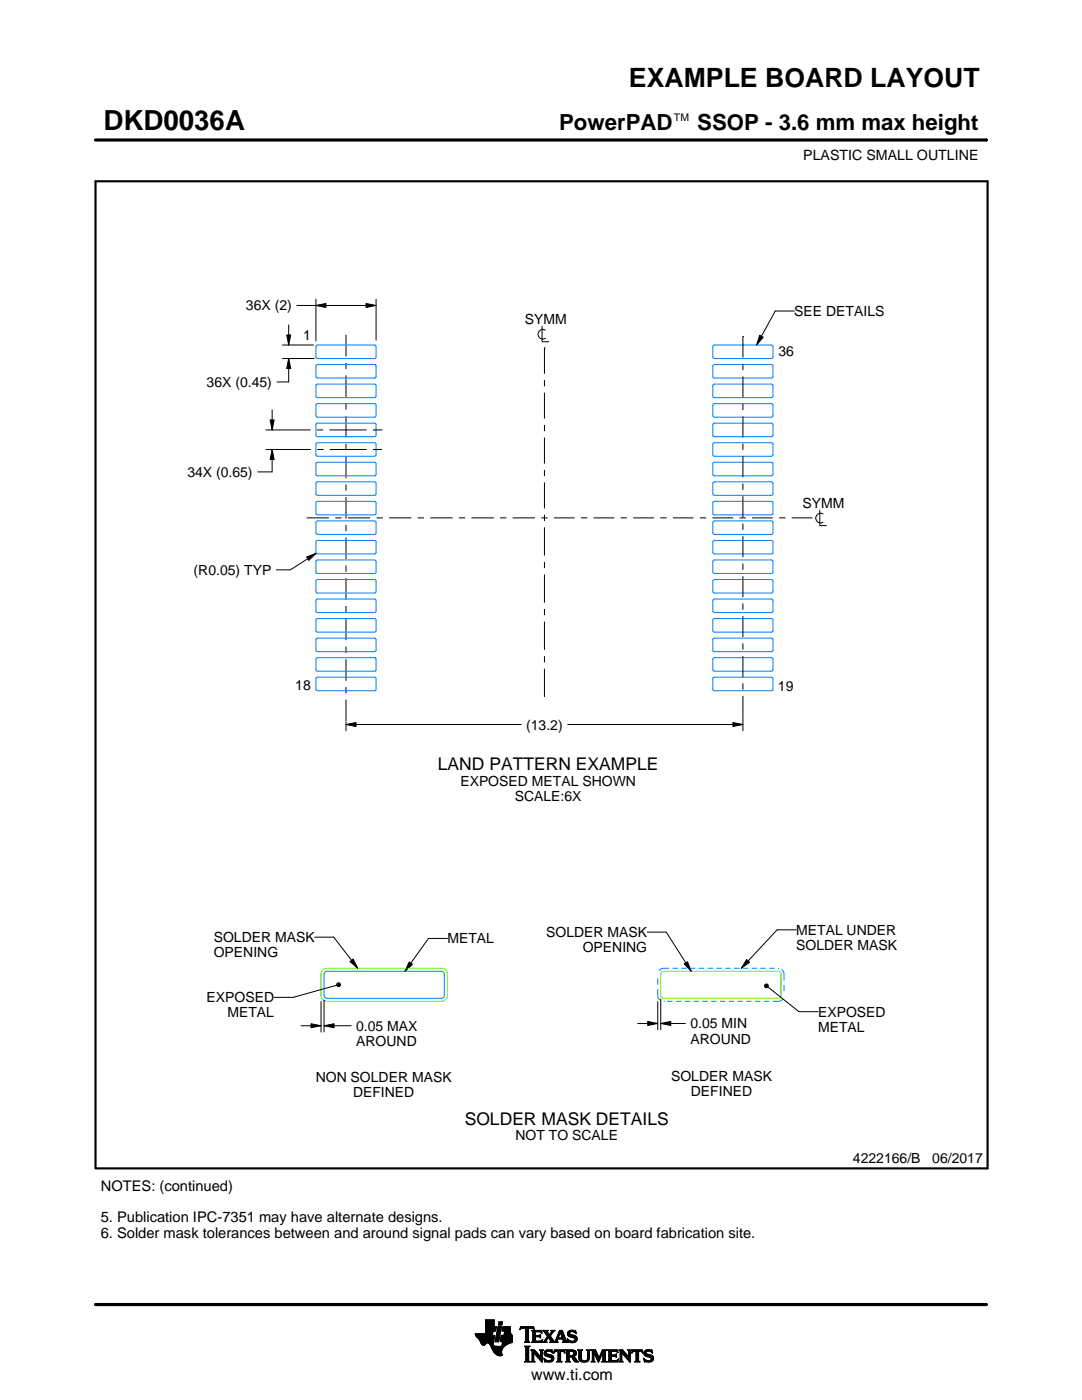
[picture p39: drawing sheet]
<svg xmlns="http://www.w3.org/2000/svg" width="216mm" height="279mm" viewBox="0 0 216 279" stroke-linecap="round" stroke-linejoin="round" font-family="sans-serif">
<defs><g id="words">
<text font-size="5.5" x="20.6" y="26">DKD0036A</text>
<text font-size="5.3" x="125.5" y="17.4">EXAMPLE BOARD LAYOUT</text>
<g font-size="4.4">
<text x="111.6" y="26">PowerPAD</text>
<text x="139.1" y="26">SSOP - 3.6 mm max height</text>
</g>
<g font-size="3.5">
<text x="87.4" y="153.7">LAND PATTERN EXAMPLE</text>
<text x="92.7" y="224.4">SOLDER MASK DETAILS</text>
</g>
<text font-size="3.2" x="106" y="275.3">www.ti.com</text>
<g font-size="2.9">
<text x="20.1" y="237.6">NOTES: (continued)</text>
<text x="20.1" y="243.9">5. Publication IPC-7351 may have alternate designs.</text>
<text x="20.1" y="247.1">6. Solder mask tolerances between and around signal pads can vary based on board fabrication site.</text>
</g>
<g font-size="2.8">
<text x="160.3" y="32">PLASTIC SMALL OUTLINE</text>
<text x="49.1" y="62">36X (2)</text>
<text x="104.7" y="64.7">SYMM</text>
<text x="158.5" y="63.1">SEE DETAILS</text>
<text x="60.5" y="67.9">1</text>
<text x="155.3" y="71.1">36</text>
<text x="41.2" y="77.2">36X (0.45)</text>
<text x="37.4" y="95.2">34X (0.65)</text>
<text x="160.1" y="101.4">SYMM</text>
<text x="38.6" y="114.7">(R0.05) TYP</text>
<text x="58.9" y="137.7">18</text>
<text x="155.2" y="137.8">19</text>
<text x="105" y="145.6">(13.2)</text>
<text x="91.9" y="156.8">EXPOSED METAL SHOWN</text>
<text x="102.7" y="159.8">SCALE:6X</text>
<text x="42.6" y="188">SOLDER MASK</text>
<text x="42.6" y="191">OPENING</text>
<text x="89.3" y="188.3">METAL</text>
<text x="109" y="187">SOLDER MASK</text>
<text x="116.3" y="190">OPENING</text>
<text x="158.9" y="186.6">METAL UNDER</text>
<text x="158.9" y="189.6">SOLDER MASK</text>
<text x="41.2" y="200">EXPOSED</text>
<text x="45.4" y="203">METAL</text>
<text x="163.2" y="202.9">EXPOSED</text>
<text x="71.1" y="205.7">0.05 MAX</text>
<text x="71.1" y="208.7">AROUND</text>
<text x="137.8" y="205.3">0.05 MIN</text>
<text x="137.8" y="208.3">AROUND</text>
<text x="163.2" y="205.9">METAL</text>
<text x="133.9" y="215.8">SOLDER MASK</text>
<text x="63" y="216">NON SOLDER MASK</text>
<text x="70.4" y="219">DEFINED</text>
<text x="137.9" y="218.8">DEFINED</text>
<text x="102.9" y="227.6">NOT TO SCALE</text>
<text x="170.2" y="232.2">4222166/B</text>
<text x="186" y="232.2">06/2017</text>
</g>
<text font-size="2.1" x="134.5" y="24.2">TM</text>
</g></defs>
<g fill="none" stroke="#000" stroke-width=".2">
<path d="M19.1 27.9h177.7M196.8 27.7v.5M63 59.7v8.3M75 59.7v8.2M56.4 71.6h6.3M56.4 68.9h6.2M57.2 66.9h.8l-.4 2zM57.6 71.6l.4 2h-.8zM57.6 64.9v4M57.6 71.6v4.6h-2.3M59.2 61h15.8M63 61l2-.4v.8z"/>
<path d="M69 66.8v4.3M69 72.4v1.3M69 74.9v4.3M73 60.6l2 .4-2 .4zM108.2 65.1v3.1h1.3M108.6 69.4h.1M108.6 69.4v5.2M108.6 75.8v1.3M108.6 78.4v5.1M108.8 65.9a.98 .98 0 0 0-1.5 .8 .98 .98 0 0 0 1.5 .8M148.2 67.1h.1M148.2 67.1v4.2"/>
<path d="M148.2 72.6v1.3M148.2 75.1v4.2M151.6 66.9l.7 .4-1.3 1.6zM158.5 62.1h-3.8l-3.7 6.8M53.1 85.8h8.9M53.1 89.7h8.9M53.9 83.8h.8l-.4 2zM54.3 89.7l.4 2h-.8zM54.3 81.8v4M54.3 89.7v4.5h-2.9M54.7 89.7h.1M63.2 85.8h1.3"/>
<path d="M63.3 89.7h1.3M65.7 85.8h7.5M65.8 89.7h7.4M69 80.5v1.2M69 83v4.3M69 88.6v1.2M69 91.1v4.3M69 96.7v1.2M69 99.2v4.3M74.4 89.7h1.8M74.4 85.8h1.9M108.6 84.8v1.3"/>
<path d="M108.6 87.3v5.2M108.6 93.8v1.2M108.6 96.3v5.2M148.2 80.6v1.2M148.2 83.1v4.2M148.2 88.5v1.3M148.2 91.1v4.2M148.2 96.5v1.3M148.2 99v4.2M61.2 111.2l1.9-.8-1.5 1.4zM61.2 103.4h4.4M63.1 110.4l-5.2 3.3h-2.8"/>
<path d="M66.9 103.4h1.3M69 104.8v1.2M69 107.3v4.3M69 112.8v1.3M69 115.4v4.3M69.4 103.4h4.5M75.1 103.4h1.3M77.6 103.4h4.5M83.3 103.4h1.3M85.9 103.4h4.4M91.6 103.4h1.2M94.1 103.4h4.4"/>
<path d="M99.8 103.4h1.2M102.3 103.4h4.5M108 103.4h1.3M108.6 102.7v1.3M108.6 105.2v5.7M108.6 112.1v1.3M108.6 114.6v5.7M110.5 103.4h4.2M115.9 103.4h1.3M118.4 103.4h4.2M123.8 103.4h1.3M126.3 103.4h4.2"/>
<path d="M131.7 103.4h1.3M134.3 103.4h4.1M139.6 103.4h1.3M142.2 103.4h4.1M147.6 103.4h1.2M148.2 104.5v1.2M148.2 107v4.2M148.2 112.5v1.2M148.2 115v4.2M150.1 103.4h4.1M155.5 103.4h1.2M158 103.4h4.1"/>
<path d="M163.6 101.8v3.1h1.3M164.2 102.6a.98 .98 0 0 0-1.5 .8 .98 .98 0 0 0 1.5 .8M69 120.9v1.3M69 123.5v4.3M69 129v1.3M69 131.5v4.4M69 137.1v1.3M69 139.6v4.3M108.6 121.5v1.3M108.6 124.1v5.6M108.6 130.9v1.3M108.6 133.5v5.6"/>
<path d="M148.2 120.4v1.3M148.2 123v4.1M148.2 128.4v1.3M148.2 130.9v4.2M148.2 136.4v1.2M148.2 138.9v4.2M69 144.6l2-.4v.8zM69 144.1v1.7M69 144.6h35M113.3 144.6h34.9M146.2 144.2l2 .4-2 .4zM148.2 143.2v2.6"/>
<path d="M62.8 187h3.8l4.8 6.2M64.1 199.9v6.1M64.7 199.6v6.4M67.2 196.6l-8.7 2.4h-3.8M67.2 196.3l.3-.2 .3 .1 .2 .3-.2 .3-.3 .1-.3-.2zM69.8 191.9l.7-.5 .9 1.8zM81.6 192l.7 .4-1.5 1.4zM89.3 187.3h-3.8l-4.7 6.5M129.1 186h3.8l5 7.8M131.2 199.9v5.6M131.8 199.4v6.1M136.5 192.4l.7-.5 .7 1.9z"/>
<path d="M149 191.5l.6 .5-1.7 1.2zM152.6 196.6l.2-.2h.4l.1 .3-.1 .4h-.4l-.2-.2zM153.3 197l6.1 4.9h3.8M158.9 185.6h-3.8l-7.2 7.6M60.1 204.7h4M62.1 204.3l2 .4-2 .4zM64.7 204.7l2-.4v.8zM64.7 204.7h5.4M127.2 204.3h4M129.2 203.9l2 .4-2 .4zM131.8 204.3l2-.4v.8zM131.8 204.3h5"/>
<path d="M94.8 266.2h3.5M94.8 266.3h3.5M94.9 266.4h3.3M94.9 266.5h3.8l-.2 1.2M94.9 266.5h3.8M95 266.6h3.7M95 266.7h3.7M95.1 266.8h3.6M95.2 266.9h3.4M95.3 267h3.3M95.4 267.1h3.2M95.5 267.2h3.1"/>
<path d="M95.6 267.3h3M95.7 267.4h2.8M95.7 267.5h2.8M95.8 267.6h2.7M95.8 267.7h2.7M95.9 267.8h2.6M95.9 267.9h2.5M95.9 268h2.5M96 268h1.1M96 268.1h1M96.1 268.2h.8M96.1 268.3h.7"/>
<path d="M96.2 268.4h.6M96.3 268.4h.4M96.9 266.1h1.4M96.9 266h1.4M96.9 265.9h1.4M96.9 265.8h1.5M96.9 265.7h1.5M96.9 264.7l2.2 .1-.2 .9h-.5l-.2 .8M96.9 265.6h2M96.9 265.5h2M96.9 265.4h2M96.9 265.3h2.1"/>
<path d="M96.9 265.2h2.1M96.9 265.1h2.1M96.9 265h2.1M96.9 264.9h2.1M96.9 264.8h2.2M96.9 264.6h1.7M96.9 264.5h1.7M96.9 264.4h1.7M96.9 264.3h1.7M96.9 264.2h1.7M96.9 264.1h1.7M96.9 264h1.7"/>
<path d="M96.9 263.9h1.7M96.9 263.8h1.7M96.9 263.7h1.7M96.9 263.6h1.7M96.9 263.5h1.7M96.9 263.4h1.7M97.5 268h.9M97.6 268.1h.8M97.7 268.2h.7M97.7 268.3h.7M97.8 268.4h.6M97.9 268.5h.6"/>
<path d="M97.9 268.6h.7M98 268.7h1.1M98 268.8h2.6M98 268.8h2.5M98.1 268.9h2.3M98.1 269h2.3M98.1 269.1h2.2M98.2 269.2h2.1M98.2 269.2h2M98.2 269.3h2M98.3 269.4h1.9M98.3 269.5h1.8"/>
<path d="M98.4 269.6h1.7M98.4 268v.4l.3 .2 2 .1M98.5 269.7h1.6M98.5 267.7l-.1 .3M98.5 269.8h1.6M98.6 269.9h1.5M98.6 264.8v-1.4h-1.7v2.8h-2.1l.1 .3 .8 .9 .6 1h.4l.5-.4 .4 .1 1 1.8 .8 .6h.8l-.1-1.1 .8-.9M98.6 270h1.5M98.7 270h1.4M98.8 270.1h1.3M98.8 267.7h.7M98.8 267.6h.7"/>
<path d="M98.8 267.5h.7M98.9 270.2h1.2M98.9 267.4h.7M98.9 267.3h.7M98.9 267.2h.7M98.9 267.1h.7M98.9 267h.7M98.9 270.3h1.3M99 266.9h.6M99 266.9h.7M99 266.8h.7M99 266.7h.7"/>
<path d="M99 266.6h.7M99 266.5h.7M99.1 270.4h1.1M99.1 266.4h.7M99.1 266.3h.7M99.1 266.2h.7M99.1 266.1h.7M99.1 266h.7M99.2 265.9h.7M99.2 265.8h.7M99.2 270.4h1M99.2 265.7h.7"/>
<path d="M99.2 265.6h.7M99.2 265.5h.7M99.3 265.4h.6M99.3 265.4h.7M99.3 265.3h.7M99.3 265.2h.7M99.3 265.1h.7M99.3 265h.7M99.4 270.5h.8M99.4 264.9h.7M99.4 264.8h.7M99.4 264.8h.7l-.6 3h-.7z"/>
<path d="M99.4 264.5l.2-.7h.7l-.2 .7h-.7M99.5 264.4h.6M99.5 264.3h.7M99.5 264.2h.7M99.5 264.1h.7M99.5 264h.7M99.5 263.9h.7M99.6 263.8h.7M99.8 270.6h.1M99.8 267.7h2.4M99.8 267.6h2.4M99.8 267.5h2.4"/>
<path d="M99.9 267.4h2.3M99.9 267.3h2.3M99.9 267.2h2.3M99.9 267.1h2.3M99.9 267h2.3M99.9 266.9h2.3M100 266.9h2.2M100 266.8h2.2M100 266.7h2.2M100 266.6h2.2M100 266.5h2.2M100.1 268.6h.7"/>
<path d="M100.2 268.5h.7M100.2 268.4h.8M100.2 268.4h.9M100.2 268.3h1M100.2 268.2h1.2M100.2 265.6h1.6M100.2 268.1h1.4M100.2 265.5h1.6M100.2 268h1.6M100.3 265.4h1.5M100.3 268h1.7M100.3 267.9h1.9"/>
<path d="M100.3 265.3h1.5M100.3 267.8h1.9M100.3 265.2h1.5M100.3 265.1h1.5M100.3 265h1.5M100.4 264.9h1.4M100.4 264.8h1.4M100.6 266.5l.1-.8h-.5l.2-.9h1.4l.1 1.1 .3 .6v1.4l-1.3 .6M100.6 266.4h1.5M100.6 266.3h1.4M100.6 266.2h1.4M100.6 266.1h1.3"/>
<path d="M100.7 266h1.2M100.7 265.9h1.2M100.7 265.8h1.1M100.7 265.7h1.1M102.2 266.5h-2.2l-.2 1.1 .1 .2h.4l-.2 .9M103.7 265.3h.1M103.8 265.2h.2M103.8 265h2.8M103.8 264.9h2.7M103.9 264.8h2.6M104.7 267.8h1M104.7 271.8h1.1"/>
<path d="M104.7 268.7h1M104.8 267.7h.7M104.8 271.7h.8M104.9 265.2h.6M104.9 268.9h.6M104.9 267.6h.6M104.9 267.5l-.2 .3M104.9 267.5h.6M104.9 267.4h.6M104.9 267.3h.6M104.9 267.2h.6M104.9 267.1h.6"/>
<path d="M104.9 267h.6M104.9 266.8h.6M104.9 266.7h.6M104.9 266.6h.6M104.9 266.5h.6M104.9 266.4h.6M104.9 266.3h.6M104.9 266.2h.6M104.9 266.1h.6M104.9 265.9h.6M104.9 265.8h.6M104.9 265.7h.6"/>
<path d="M104.9 265.6h.6M104.9 265.5h.6M104.9 265.4h.6M104.9 265.3h.6M104.9 271.5h.6M104.9 269h.6M104.9 271.4h.6M104.9 271.4v-2.4l-.2-.4h1.1l-.3 .4v2.4M104.9 271.4l-.2 .4h1.1l-.3-.4M104.9 271.3h.6M104.9 271.2h.6M104.9 271.1h.6"/>
<path d="M104.9 271h.6M104.9 270.9h.6M104.9 270.8h.6M104.9 270.6h.6M104.9 270.5h.6M104.9 270.4h.6M104.9 270.3h.6M104.9 270.2h.6M104.9 270.1h.6M104.9 270h.6M104.9 269.9h.6M104.9 269.8h.6"/>
<path d="M104.9 269.6h.6M104.9 269.5h.6M104.9 269.4h.6M104.9 269.3h.6M104.9 269.2h.6M104.9 269.1h.6M105.5 267.5l.2 .3M105.5 267.5v-2.3l.7-.1 .4 .3-.1-.6h-2.6l-.1 .6 .4-.3 .7 .1v2.3M105.7 267.8h-1M105.9 271.8h.8M105.9 269.4h.8M106.1 269.5h.7"/>
<path d="M106.1 267.8h2M106.1 271.7h.5M106.2 269.6h.7M106.2 271.5h.3M106.2 265.6h1.8M106.2 269.8h.8M106.2 271.4h.3M106.2 271.4l-.3 .4h.8l-.2-.4M106.2 271.3h.3M106.2 271.2h.3M106.2 271.1h.3M106.2 271h.3"/>
<path d="M106.2 270.9h.3M106.2 270.8h.3M106.2 270.6h.3M106.2 270.5h.3M106.2 270.4h.3M106.2 270.3h.3M106.2 270.2h.3M106.2 270.1h.3M106.2 270h1M106.2 269.9h.9M106.2 269.8v1.6M106.2 269.8l-.3-.4h.8l1.2 1.4"/>
<path d="M106.3 267.7h1.8M106.3 265.7h1.8M106.3 267.6h.6M106.3 265.8h.6M106.3 267.5l-.2 .3M106.3 267.5h.5M106.3 267.4h.5M106.3 267.3h.5M106.3 267.2h.5M106.3 267.1h.5M106.3 267h.5M106.3 266.8h.5"/>
<path d="M106.3 266.7h1.6M106.3 266.6h1.6M106.3 266.5h.5M106.3 266.4h.5M106.3 266.3h.5M106.3 266.2h.5M106.3 266.1h.5M106.3 265.9h.5M106.4 265.2h.2M106.5 270h.1M106.5 270v1.4M106.5 265.3h.1"/>
<path d="M106.6 270.1h.7M106.7 270.2h.7M106.8 270.3h.7M106.8 265.9l.2-.1h.6l.6 .2-.2-.5h-1.9l.2 .3v1.7M106.8 265.9v.6h.8l.3-.2v.7M106.9 270.4h.7M107 270.5h.7M107.1 270.6h.7M107.2 270.8h1M107.3 270.9h.9M107.4 271h.8M107.5 271.1h.7"/>
<path d="M107.6 271.2h.6M107.6 266.5h.3M107.7 271.3h.5M107.7 269.4h.7M107.7 266.8h.2M107.7 267.6h.5M107.8 266.4h.1M107.8 271.4h.4M107.8 267h.1M107.8 265.8h.3M107.8 269.5h.5M107.9 271.5h.3"/>
<path d="M107.9 269.6h.3M107.9 267l-.3-.2h-.8l.1 .8h.9l.5-.2M107.9 269.8h.3M107.9 270.6h.3M107.9 270.5h.3M107.9 270.4h.3M107.9 270.3h.3M107.9 270.2h.3M107.9 270.1h.3M107.9 270h.3M107.9 269.9h.3M107.9 269.8v1"/>
<path d="M107.9 269.8l-.2-.4h.7l-.2 .4M108 271.7h.2M108 265.9h.1M108 267.5h.2M108.1 271.8h.1M108.1 266.1h.1M108.2 267.4h.1M108.2 269.8v2.1l-1.7-1.9M108.2 267.8h.9M108.3 267.4l-.2 .5-2-.1M108.3 265.6h1M108.5 267.7h.5"/>
<path d="M108.5 271.1l.8 .4h.5l.2-.2-.1-.3-1-.4-.3-.3 .1-.7 .8-.2 .5 .1 .2-.1 .1 .6-.9-.3-.3 .1-.1 .3 1.3 .4 .2 .6M108.5 271.1h.1M108.5 265.7h.7M108.5 271.2h.2M108.6 271.3h.2M108.6 270.1h.4M108.6 270h.4M108.6 270.2h.6M108.6 267.6h.4M108.6 271.4h.4M108.6 269.9h.4M108.6 270.3h1"/>
<path d="M108.6 265.8h.7M108.6 271.5h.8M108.6 269.8h.5M108.7 271.7h1.5M108.7 270.4h1.3M108.7 267.5h.3M108.7 271.8h.1M108.7 265.9h.6M108.7 269.6h1.5M108.8 267.4h.3M108.8 270.5h1.5M108.8 266.1h.6"/>
<path d="M108.8 269.5h1.4M108.8 267.3h.4M108.9 266.2h.6M108.9 267.2h.4M108.9 266.3h.6M108.9 270.6h1.5M109 267.1h.3M109 266.4h1M109.1 271.8h.9M109.1 269.4h.7M109.1 267h.9M109.1 266.5h.8"/>
<path d="M109.1 267.8h-.9M109.2 266.8h.8M109.2 266.6h.6M109.2 266.7h.7M109.2 266.7l-.6 .9-.4 .2M109.3 270.8h1.1M109.5 267.1h.6M109.6 267.2h.6M109.7 271.5h.7M109.7 267.3h.6M109.7 267.8l.2-.1-.5-.8-.4 .8 .1 .1M109.7 267.8h1.6"/>
<path d="M109.7 266.3h.4M109.7 267.4h.6M109.8 270.9h.7M109.8 266.2h.3M109.8 266.6l.9 1.2 1-2.3h.5l.8 2.1 .3 .2M109.8 267.5h.6M109.9 266.1h.3M109.9 269.8h.4M109.9 267.6h.6M109.9 267.7h.7M109.9 271.4h.5M109.9 265.9h.4"/>
<path d="M110 271h.5M110 265.6h.7M110 265.9l-.4 .5-.4-.6 .2-.3h-1.1l.9 1.2M110 265.9l.1-.2-.2-.2h.8l-.9 1.1M110 271.3h.5M110 265.8h.4M110 271.1h.5M110 271.2h.5M110.1 269.4h.1M110.1 265.7h.4M110.1 269.9h.2M110.2 270h.1"/>
<path d="M110.5 270h.1M110.5 269.9h.2M110.5 271.1l-.3 .6-.7 .2-.6-.2-.2 .1-.2-.7M110.5 269.8h.3M110.6 269.6h2.1M110.6 269.5h2M110.6 269.4h2M110.7 267.7h.5M110.8 267.6h.4M110.9 267.5h.3M110.9 267.4h.3M111 267.3h.3"/>
<path d="M111 267.2h1.8M111 267.1h1.8M111.1 267h.3M111.1 271.8h1M111.1 266.8h.4M111.2 266.7h.3M111.2 267.5l.1-.2h1l.1 .2M111.2 267.5v.3h.1M111.2 266.6h.3M111.3 266.5h.3M111.3 271.7h.6M111.3 266.4h.3"/>
<path d="M111.3 271.5h.6M111.3 267.8h-1.6M111.3 269.8h.6M111.4 266.3h.3M111.4 271.4h.5M111.4 271.4l-.1-1.7h-.4l-.4 .4 .2-.7h1.9l.1 .7-.4-.4h-.4v1.7M111.4 270.5h.5M111.4 270.4h.5M111.4 270.3h.5M111.4 270.2h.5M111.4 270.1h.5M111.4 270h.5"/>
<path d="M111.4 269.9h.5M111.4 271.4l-.3 .4h1l-.2-.4M111.4 271.3h.5M111.4 271.2h.5M111.4 271.1h.5M111.4 271h.5M111.4 270.9h.5M111.4 270.8h.5M111.4 270.6h.5M111.4 266.2h.3M111.4 266.1h.4M111.5 265.9h.9"/>
<path d="M111.5 265.8h.8M111.6 265.7h.7M111.6 265.6h.6M111.8 265.9l.4 1.1h-.8zM111.9 266.1h.5M111.9 266.2h.5M111.9 266.3h.6M112 266.4h.5M112 266.5h.6M112.1 266.6h.5M112.1 266.7h.6M112.1 266.8h.6"/>
<path d="M112.2 267h.5M112.2 267.8h1.1M112.3 267.3h.6M112.3 267.4h.6M112.4 267.5h.6M112.4 267.5v.3h-.2M112.4 269.8h.3M112.4 267.6h.6M112.4 267.7h.7M112.6 269.9h.1M112.6 270h.2M112.8 271.8h1"/>
<path d="M112.8 269.4h1.6M113 269.5h1.7M113 271.7h.7M113 269.6h1.9M113 271.5h.6M113 269.8h.6M113 271.4h.6M113 271.4l-.2 .4h1l-.2-.4M113 271.3h.6M113 271.2h.6M113 271.1h.6M113 271h.6"/>
<path d="M113 270.9h.6M113 270.8h1.5M113 270.6h1.6M113 270.5h1.8M113 270.4h.6M113 270.3h.6M113 270.2h.6M113 270.1h.6M113 270h.6M113 269.9h.6M113 269.8v1.6M113 269.8l-.2-.4h1.5l.5 .2 .2 .3v.4l-.2 .3-.4 .1"/>
<path d="M113.2 267.3h.2M113.2 267.4h.3M113.2 266.2h.5M113.2 266.3h.6M113.2 266.1h.5M113.3 267.5h.3M113.3 267.8h-1.1M113.3 266.4h.9M113.3 265.9h.4M113.3 267.6h.6M113.3 266.5h1.3M113.3 267.7h1.6"/>
<path d="M113.3 265.8h.5M113.3 267.8h.2M113.4 266.6h1.5M113.4 265.7h1.5M113.4 265.7l.5-.2 .7 .1 .2-.1 .1 .7-.7-.4h-.4l-.1 .3 .1 .2 .9 .2 .4 .3 .1 .5-.3 .5-.6 .2-.7-.2-.2 .1-.2-.7 .9 .5 .4-.1 .2-.3-.1-.3-1.2-.4-.2-.5zM113.5 266.7h1.5M113.5 265.6h1.4M113.6 271.4v-.6h.4l.7 .9 .8 .1M113.6 269.9l.1-.2 .7 .2v.4l-.4 .2M113.6 269.9v.6M113.7 267.8h1.1M113.8 266.8h1.3"/>
<path d="M113.8 265.5h.6M114 268h.4M114.1 270.9h.6M114.2 271h.6M114.2 271.1h.7M114.3 271.2h.6M114.3 267h.8M114.3 269.8h.7M114.3 270.4h.6M114.4 271.3h.6M114.4 270.7l1.1 1.1M114.4 270.7h.1"/>
<path d="M114.4 271.4h.7M114.4 269.9h.6M114.4 270.3h.6M114.5 267.6h.5M114.5 270.2h.5M114.5 270h.5M114.5 265.8h.4M114.5 270.1h.5M114.5 271.5h.7M114.6 271.7h.7M114.6 267.1h.6M114.6 267.5h.5"/>
<path d="M114.7 267.2h.5M114.7 267.4h.5M114.7 265.9h.3M114.7 267.3h.5M114.7 271.8h.8M114.8 266.1h.2M114.9 266.2h.1M115.3 269.4h.9M115.4 269.5h.7M115.5 269.6h.5M115.5 269.8h.5M115.5 269.8v1.4l.4 .5 .6 .2 .6-.1 .4-.3 .1-.5"/>
<path d="M115.5 271h.5M115.5 270.9h.5M115.5 270.8h.5M115.5 270.6h.5M115.5 270.5h.5M115.5 270.4h.5M115.5 270.3h.5M115.5 270.2h.5M115.5 270.1h.5M115.5 270h.5M115.5 269.9h.5M115.5 269.8l-.2-.4h.9l-.2 .4"/>
<path d="M115.5 271.1h.5M115.5 271.2h.5M115.5 271.3h.6M115.6 271.4h.6M115.7 271.5h.8M115.8 271.7h1.5M116 271l.2 .4 .4 .2 .5-.2 .2-.4M116 269.8v1.2M116 271.8h1.1M116.8 271.5h.6M117 269.4h.8M117.1 271.4h.4"/>
<path d="M117.2 269.5h.5M117.2 271.3h.4M117.2 269.6h.4M117.2 271.2h.4M117.2 271.1h.4M117.3 269.8h.3M117.3 271h.3M117.3 270.9h.3M117.3 270.8h.3M117.3 270.6h.3M117.3 270.5h.3M117.3 270.4h.3"/>
<path d="M117.3 270.3h.3M117.3 270.2h.3M117.3 270.1h.3M117.3 270h.3M117.3 269.9h.3M117.6 269.8l.2-.4h-.8l.2 .3 .1 1.3M117.6 269.8v1.2M118 271.8h.7M118 269.4h.8M118.1 269.5h.8M118.1 271.7h.5M118.2 269.6h.7"/>
<path d="M118.2 271.5h.3M118.2 269.8h.8M118.2 271.4h.3M118.2 269.8l-.2-.4h.8l.7 1.6 .7-1.6h.9l-.3 .4M118.2 271.4l-.2 .4h.7l-.2-.4M118.2 271.3h.3M118.2 271.2h.3M118.2 271.1h.3M118.2 271h.3M118.2 270.9h.3M118.2 270.8h.3M118.2 270.6h.3"/>
<path d="M118.2 270.5h.3M118.2 270.4h.3M118.2 270.3h.3M118.2 270.2h.3M118.2 270.1h.3M118.2 270h.9M118.2 269.9h.8M118.2 269.8v1.6M118.6 270.1h.5M118.6 270.2h.6M118.7 270.3h.5M118.7 270.4h.6"/>
<path d="M118.8 270.5h.5M118.8 270.6h.6M118.9 270.8h.5M118.9 270.9h.6M119 271h.8M119 271.1h.8M119.1 271.2h.6M119.1 271.3h.6M119.2 271.4h.4M119.2 271.5h.4M119.3 271.7h.2M119.3 271.8h.2"/>
<path d="M119.6 270.9h.3M119.6 270.8h.3M119.7 270.6h.3M119.7 270.5h.3M119.8 270.4h.3M119.8 270.3h.3M119.9 270.2h.3M119.9 270.1h.3M120 270h.8M120 269.9h.8M120 269.8h.8M120.1 271.8h1"/>
<path d="M120.1 269.6h.7M120.1 269.5h.8M120.2 269.4h.9M120.2 271.7h.7M120.3 271.5h.5M120.3 271.4h.5M120.3 271.4l-.2 .4h1l-.3-.4M120.3 271.4v-1.5l-.9 2-.9-2v1.5M120.3 271.3h.5M120.3 271.2h.5M120.3 271.1h.5M120.3 271h.5"/>
<path d="M120.3 270.9h.5M120.3 270.8h.5M120.3 270.6h.5M120.3 270.5h.5M120.3 270.4h.5M120.3 270.3h.5M120.3 270.2h.5M120.3 270.1h.5M120.8 269.8v1.6M121.2 271.8h2M121.2 269.4h1.9M121.4 269.5h1.8"/>
<path d="M121.4 271.7h1.9M121.5 269.6h1.7M121.5 271.5h1.8M121.5 269.8h.5M121.5 271.4h.5M121.5 269.8l-.3-.4h1.9l.2 .6M121.5 269.9h.5M121.5 269.8v1.6M121.5 271.3h.5M121.5 271.2h.5M121.5 271.1h.5M121.5 271h.5"/>
<path d="M121.5 270.9h.5M121.5 270.8h.5M121.5 270.6h1.5M121.5 270.5h1.5M121.5 270.4h1.5M121.5 270.3h.5M121.5 270.2h.5M121.5 270.1h.5M121.5 270h.5M122.6 270.4l.4-.2v.7l-.2-.2h-.8v.8h.2M122.9 270.8h.1M122.9 270.3h.1"/>
<path d="M123 269.8h.3M123.1 271.4h.3M123.2 269.9h.1M123.3 270h.1M123.3 270l-.4-.3h-.8l-.1 .7M123.3 271.3h.1M123.4 271.2h.1M123.4 271.2l-.2 .6h-2l.3-.4M123.4 271.2l-.3 .3h-.4M123.5 271.8h.8M123.5 269.4h.7M123.6 269.5h.7"/>
<path d="M123.7 271.7h.5M123.7 269.6h.7M123.7 271.5h.4M123.7 269.8h.8M123.7 271.4h.4M123.7 271.4l-.2 .4h.8l-.2-.4M123.7 271.3h.4M123.7 271.2h.4M123.7 271.1h.4M123.7 271h.4M123.7 270.9h.4M123.7 270.8h.4"/>
<path d="M123.7 270.6h.4M123.7 270.5h.4M123.7 270.4h.4M123.7 270.3h.4M123.7 270.2h.4M123.7 270.1h.4M123.7 270h1M123.7 269.9h.9M123.7 269.8v1.6M123.7 269.8l-.2-.4h.7l1.2 1.4 .1-1M124.1 270v1.4M124.1 270h.1"/>
<path d="M124.2 270.1h.6M124.2 270.2h.7M124.3 270.3h.7M124.4 270.4h.7M124.5 270.5h.7M124.6 270.6h.7M124.7 270.8h1.1M124.8 270.9h1M124.9 271h.9M125 271.1h.8M125.1 271.2h.7M125.2 271.3h.6"/>
<path d="M125.2 269.4h.8M125.3 271.4h.5M125.4 269.5h.5M125.4 271.5h.4M125.4 269.6h.4M125.5 269.8h.3M125.5 269.8l-.3-.4h.8l-.2 .4M125.5 270.4h.3M125.5 270.3h.3M125.5 270.2h.3M125.5 270.1h.3M125.5 270h.3"/>
<path d="M125.5 269.9h.3M125.5 270.6h.3M125.5 270.5h.3M125.5 271.7h.3M125.6 271.8h.2M125.8 269.8v2.1l-1.7-1.9M126 270h.1M126.1 269.9h.1M126.1 269.8h.3M126.1 269.6h2.1M126.2 269.5h2M126.2 269.4h2"/>
<path d="M126.6 271.8h1.1M126.9 271.7h.6M126.9 271.5h.5M126.9 269.8h.5M126.9 271.4h.5M126.9 271.4v-1.7h-.5l-.3 .4 .1-.7h1.9l.2 .7-.4-.4h-.5v1.7M126.9 270.5h.5M126.9 270.4h.5M126.9 270.3h.5M126.9 270.2h.5M126.9 270.1h.5M126.9 270h.5"/>
<path d="M126.9 269.9h.5M126.9 271.4l-.3 .4h1.1l-.3-.4M126.9 271.3h.5M126.9 271.2h.5M126.9 271.1h.5M126.9 271h.5M126.9 270.9h.5M126.9 270.8h.5M126.9 270.6h.5M128 269.8h.3M128.1 269.9h.2M128.2 270h.1"/>
<path d="M128.4 271.1h.1M128.4 271.2h.2M128.5 271.3h.2M128.5 270.1h.4M128.5 270h.4M128.5 270.2h.6M128.5 271.4h.4M128.5 269.9h.4M128.5 270.3h1M128.5 271.5h.8M128.5 269.8h.5M128.6 271.7h1.5"/>
<path d="M128.6 270.4h1.3M128.6 271.8h.1M128.6 269.6h1.5M128.7 270.5h1.5M128.7 269.5h1.4M128.8 270.6h1.5M128.9 271.8h1M129 269.4h.7M129.1 270.8l-.6-.4 .1-.7 .5-.3 .8 .1 .2-.1 .1 .7-.8-.4-.4 .1-.1 .2 1.3 .5 .2 .6M129.1 270.8l.8 .2v.4l-.7 .1-.8-.4M129.2 270.8h1.1M129.6 271.5h.7"/>
<path d="M129.6 270.9h.8M129.8 269.8h.4M129.8 271.4h.5M129.9 271h.5M129.9 271.3h.5M129.9 271.1h.5M129.9 271.2h.5M129.9 269.4h.2M130 269.9h.2M130.1 270h.1M130.4 271.1l-.3 .6-.7 .2-.6-.2-.2 .1-.2-.7"/>
</g>
<g fill="#000">
<path d="M57.6 71.6l.4 2h-.8zM57.2 66.9h.8l-.4 2zM63 61l2-.4v.8zM73 60.6l2 .4-2 .4zM151.6 66.9l.7 .4-1.3 1.6zM53.9 83.8h.8l-.4 2zM54.3 89.7l.4 2h-.8zM61.2 111.2l1.9-.8-1.5 1.4zM69 144.6l2-.4v.8zM146.2 144.2l2 .4-2 .4zM67.2 196.3l.3-.2 .3 .1 .2 .3-.2 .3-.3 .1-.3-.2zM69.8 191.9l.7-.5 .9 1.8z"/>
<path d="M81.6 192l.7 .4-1.5 1.4zM136.5 192.4l.7-.5 .7 1.9zM149 191.5l.6 .5-1.7 1.2zM152.6 196.6l.2-.2h.4l.1 .3-.1 .4h-.4l-.2-.2zM62.1 204.3l2 .4-2 .4zM64.7 204.7l2-.4v.8zM129.2 203.9l2 .4-2 .4zM131.8 204.3l2-.4v.8z"/>
</g>
<path d="M19.1 36.2h178v197h-178z" fill="none" stroke="#000" stroke-width=".43"/>
<path d="M19 27.9h177.8M19 260.3h177.8" fill="none" stroke="#000" stroke-width=".63"/>
<g fill="none" stroke="#0080ff" stroke-width=".2">
<path d="M63.2 68.9h11.5l.3 .3v2.1l-.3 .3h-11.4l-.3-.3v-2.1zM63.2 72.8h11.7l.1 .3v2.2l-.3 .2h-11.4l-.3-.3v-2.1zM63.2 76.7h11.5l.3 .3v2.1l-.3 .3h-11.4l-.3-.3v-2.1zM142.4 76.7h11.5l.3 .3v2.1l-.3 .3h-11.4l-.3-.3v-2.1zM142.4 72.8h11.5l.3 .3v2.1l-.3 .3h-11.4l-.3-.3v-2.1zM142.4 68.9h11.5l.3 .3v2.1l-.3 .3h-11.4l-.3-.3v-2.1zM63.2 80.6h11.5l.3 .3v2.1l-.3 .3h-11.4l-.3-.3v-2.1zM63.2 84.5h11.5l.3 .3v2.1l-.3 .3h-11.4l-.3-.3v-2.1zM63.2 88.4h11.5l.3 .3v2.1l-.3 .3h-11.4l-.3-.3v-2.1zM63.2 92.3h11.5l.3 .3v2.1l-.3 .3-11.5-.1-.2-.2v-2.1zM63.2 96.2h11.5l.3 .3v2.1l-.3 .3h-11.4l-.3-.3v-2.1zM142.4 96.2h11.5l.3 .3v2.1l-.3 .3h-11.4l-.3-.3v-2.1z"/>
<path d="M142.4 92.3h11.5l.3 .3v2.1l-.3 .3h-11.4l-.3-.3v-2.1zM142.4 88.4h11.5l.3 .3v2.1l-.3 .3h-11.4l-.3-.3v-2.1zM142.4 84.5h11.5l.3 .3v2.1l-.3 .3h-11.4l-.3-.3v-2.1zM142.4 80.6h11.5l.3 .3v2.1l-.3 .3h-11.4l-.3-.3v-2.1zM63.2 104h11.5l.3 .3v2.1l-.3 .3h-11.4l-.3-.3v-2.1zM63.2 107.9h11.5l.3 .3v2.1l-.3 .3h-11.4l-.3-.3v-2.1zM63.2 119.6h11.5l.3 .3v2.1l-.3 .3h-11.4l-.3-.3v-2.1zM63.2 111.8h11.5l.3 .3v2.1l-.3 .3-11.5-.1-.2-.2v-2.1zM63.2 115.7h11.5l.3 .3v2.1l-.3 .3h-11.4l-.3-.3v-2.1zM63.2 100.1h11.5l.3 .3v2.1l-.3 .3h-11.4l-.3-.3v-2.1zM142.4 119.6h11.5l.3 .3v2.1l-.3 .3h-11.4l-.3-.3v-2.1zM142.4 115.7h11.5l.3 .3v2.1l-.3 .3h-11.4l-.3-.3v-2.1z"/>
<path d="M142.4 111.8h11.5l.3 .3v2.1l-.3 .3h-11.4l-.3-.3v-2.1zM142.4 107.9h11.5l.3 .3v2.1l-.3 .3h-11.4l-.3-.3v-2.1zM142.4 104h11.5l.3 .3v2.1l-.3 .3h-11.4l-.3-.3v-2.1zM142.4 100.1h11.5l.3 .3v2.1l-.3 .3h-11.4l-.3-.3v-2.1zM63.2 135.2h11.7l.1 .3v2.1l-.3 .3h-11.4l-.3-.3v-2.1zM63.2 131.3h11.7l.1 .3v2.2l-.3 .2h-11.4l-.3-.3v-2.1zM63.2 127.4h11.5l.3 .3v2.1l-.3 .3h-11.4l-.3-.3v-2.1zM63.2 123.5h11.5l.3 .3v2.1l-.3 .3h-11.4l-.3-.3v-2.1zM142.3 135.2h11.6l.3 .3v2.1l-.3 .3h-11.4l-.3-.3zM142.3 127.4h11.6l.3 .3v2.1l-.3 .3h-11.4l-.3-.3zM142.4 131.3h11.5l.3 .3v2.1l-.3 .3h-11.4l-.3-.3v-2.1zM142.4 123.5h11.5l.3 .3v2.1l-.3 .3h-11.4l-.3-.3v-2.1z"/>
<path d="M64.8 194l.5-.2h22.8a.6 .6 0 0 1 .6 .6v4.2a.6 .6 0 0 1-.6 .6h-22.8a.6 .6 0 0 1-.6-.6v-4.2zM131.2 197.4l.1 1.5 .4 .7M131.2 195.3v1.2M131.7 199.6h.1M132.4 199.8h.1M133.1 199.8h1.1M133.5 193.2l-1.3 .1-.7 .4M134.2 193.2h1.1M134.9 199.8h1.1M136 193.2h1M136.7 199.8h1M137.7 193.2h1.1"/>
<path d="M138.4 199.8h1.1M139.5 193.2h1M140.2 199.8h1M141.2 193.2h1.1M141.9 199.8h1.1M143 193.2h1M143.7 199.8h1M144.7 193.2h1.1M145.4 199.8h1.1M146.5 193.2h1M147.2 199.8h1M148.2 193.2h1.1"/>
<path d="M148.9 199.8h1.1M150 193.2h1M150.7 199.8h1M151.7 193.2h1.1M152.4 199.8h1.1M153.5 193.2h1M155.2 193.2h.1M156 193.5l.4 .7v1.5M156.2 199.3l-.7 .5h-1.3M156.4 196.5v1.3"/>
</g>
<path d="M64.6 193.5l.7-.3h22.8a1.2 1.2 0 0 1 1.2 1.2v4.2a1.2 1.2 0 0 1-1.2 1.2h-22.8a1.2 1.2 0 0 1-1.2-1.2v-4.2v-.3zM132 194l.4-.2h22.8a.6 .6 0 0 1 .6 .6v4.2a.6 .6 0 0 1-.6 .6h-22.8a.6 .6 0 0 1-.6-.6v-4.2z" fill="none" stroke="#6ef200" stroke-width=".2"/>
<use href="#words"/>
</svg>
